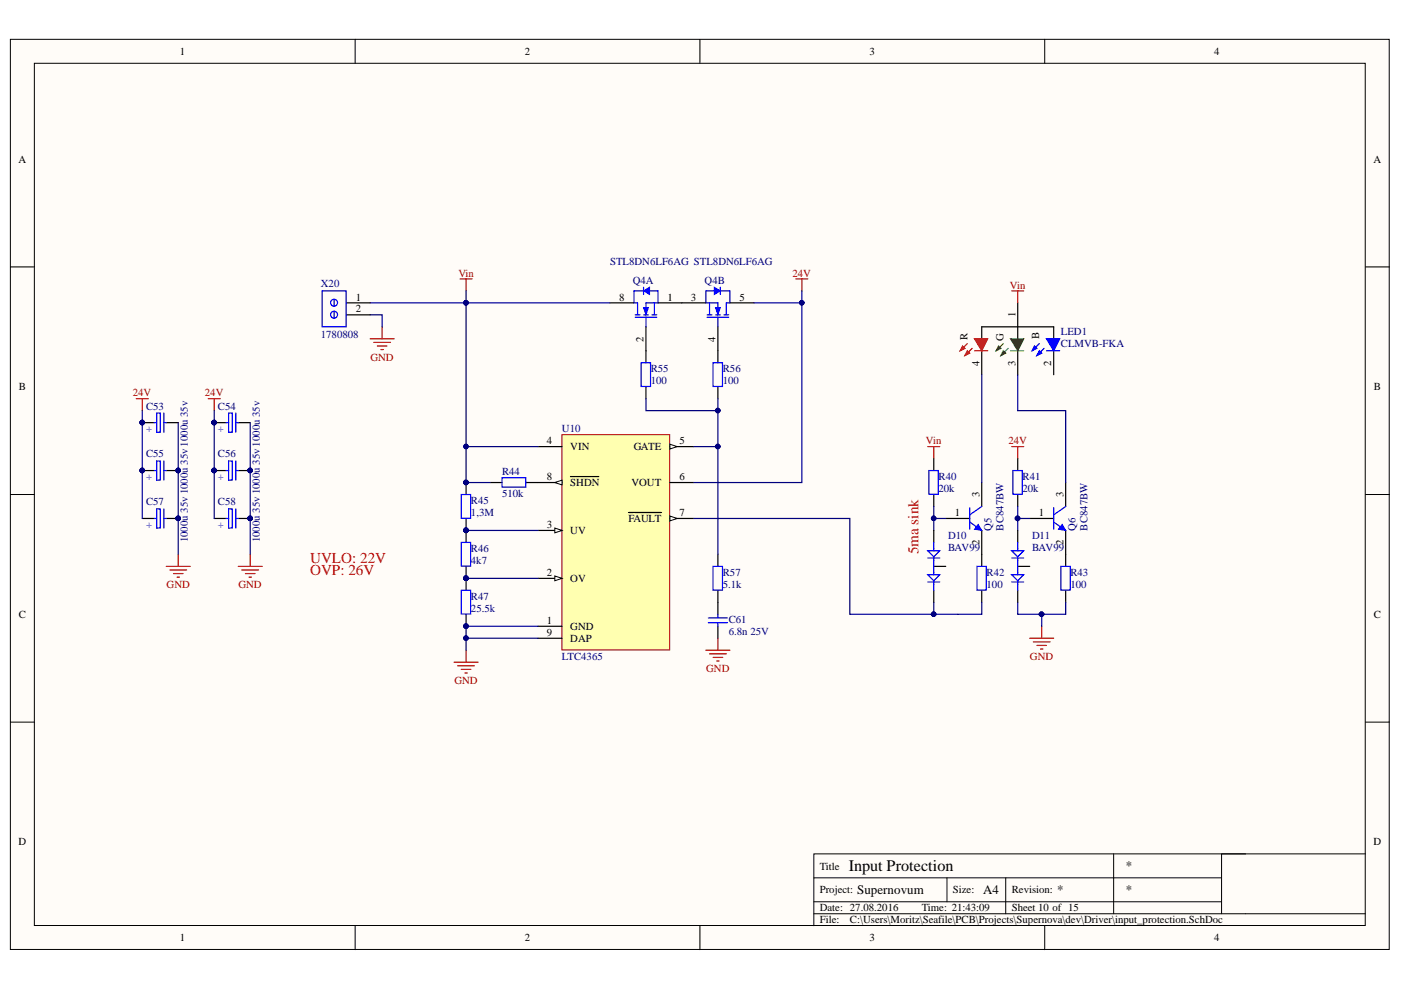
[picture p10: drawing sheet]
<svg xmlns="http://www.w3.org/2000/svg" width="297mm" height="210mm" viewBox="0 0 297 210" stroke-linecap="round" stroke-linejoin="round" font-family="sans-serif">
<defs><g id="words">
<text font-size="3.4" x="179.9" y="184.6">Input Protection</text>
<g font-size="3.2" fill="#f00">
<text x="65.7" y="119.4">UVLO: 22V</text>
<text x="194.8" y="117.6" transform="rotate(-90 194.8 117.6)">5ma sink</text>
<text x="65.7" y="122">OVP: 26V</text>
</g>
<g font-size="2.7">
<text x="238.7" y="184.5">*</text>
<text x="181.7" y="189.6">Supernovum</text>
<text x="208.4" y="189.6">A4</text>
<text x="224.2" y="189.6">*</text>
<text x="238.7" y="189.6">*</text>
</g>
<g font-size="2.3">
<text x="38.2" y="11.7">1</text>
<text x="111.3" y="11.7">2</text>
<text x="184.4" y="11.7">3</text>
<text x="257.5" y="11.7">4</text>
<text x="3.9" y="34.5">A</text>
<text x="291.2" y="34.5">A</text>
<text x="75.4" y="63.7">1</text>
<text x="131.2" y="63.7">8</text>
<text x="141.5" y="63.7">1</text>
<text x="146.5" y="63.7">3</text>
<text x="156.8" y="63.7">5</text>
<text x="75.4" y="66.3">2</text>
<text x="215.3" y="67.3" transform="rotate(-90 215.3 67.3)">1</text>
<text x="220.3" y="72" transform="rotate(-90 220.3 72)">B</text>
<text x="136.4" y="72.5" transform="rotate(-90 136.4 72.5)">2</text>
<text x="151.7" y="72.5" transform="rotate(-90 151.7 72.5)">4</text>
<text x="205.1" y="72.1" transform="rotate(-90 205.1 72.1)">R</text>
<text x="207.7" y="77.5" transform="rotate(-90 207.7 77.5)">4</text>
<text x="212.7" y="72.2" transform="rotate(-90 212.7 72.2)">G</text>
<text x="215.3" y="77.5" transform="rotate(-90 215.3 77.5)">3</text>
<text x="222.9" y="77.5" transform="rotate(-90 222.9 77.5)">2</text>
<text x="4" y="82.8">B</text>
<text x="291.3" y="82.8">B</text>
<text x="116" y="94.2">4</text>
<text x="120.9" y="95.5">VIN</text>
<text x="134.4" y="95.5">GATE</text>
<text x="144.1" y="94.2">5</text>
<text x="116" y="101.8">8</text>
<text x="144.1" y="101.8">6</text>
<text x="120.9" y="103.1">SHDN</text>
<text x="133.9" y="103.1">VOUT</text>
<text x="207.7" y="105.3" transform="rotate(-90 207.7 105.3)">3</text>
<text x="225.5" y="105.3" transform="rotate(-90 225.5 105.3)">3</text>
<text x="116" y="112">3</text>
<text x="120.9" y="113.2">UV</text>
<text x="133.2" y="110.7">FAULT</text>
<text x="144.1" y="109.4">7</text>
<text x="202.4" y="109.4">1</text>
<text x="220.2" y="109.4">1</text>
<text x="207.7" y="115.7" transform="rotate(-90 207.7 115.7)">2</text>
<text x="225.5" y="115.7" transform="rotate(-90 225.5 115.7)">2</text>
<text x="116" y="122.1">2</text>
<text x="120.9" y="123.4">OV</text>
<text x="4" y="131">C</text>
<text x="291.3" y="131">C</text>
<text x="116" y="132.3">1</text>
<text x="116" y="134.8">9</text>
<text x="120.9" y="133.6">GND</text>
<text x="120.9" y="136.1">DAP</text>
<text x="3.9" y="179.3">D</text>
<text x="291.2" y="179.3">D</text>
<text x="173.8" y="184.4">Title</text>
<text x="173.8" y="189.4">Project:</text>
<text x="202" y="189.4">Size:</text>
<text x="214.5" y="189.4">Revision:</text>
<text x="173.8" y="193.2">Date: 27.08.2016</text>
<text x="173.8" y="195.8">File:</text>
<text x="180.2" y="195.8">C:\Users\Moritz\Seafile\PCB\Projects\Supernova\dev\Driver\input_protection.SchDoc</text>
<text x="195.4" y="193.2">Time: 21:43:09</text>
<text x="214.5" y="193.2">Sheet 10 of 15</text>
<text x="38.2" y="199.6">1</text>
<text x="111.3" y="199.6">2</text>
<text x="184.4" y="199.6">3</text>
<text x="257.5" y="199.6">4</text>
</g>
<g font-size="2.3" fill="#800000">
<text x="97.2" y="58.6">Vin</text>
<text x="168" y="58.6">24V</text>
<text x="214.1" y="61.2">Vin</text>
<text x="78.5" y="76.4">GND</text>
<text x="28.2" y="84">24V</text>
<text x="43.5" y="84">24V</text>
<text x="196.3" y="94.2">Vin</text>
<text x="213.8" y="94.2">24V</text>
<text x="35.3" y="124.7">GND</text>
<text x="50.6" y="124.7">GND</text>
<text x="149.7" y="142.4">GND</text>
<text x="218.4" y="139.9">GND</text>
<text x="96.3" y="145">GND</text>
</g>
<g font-size="2.3" fill="#000080">
<text x="129.3" y="56.1">STL8DN6LF6AG STL8DN6LF6AG</text>
<text x="68" y="60.9">X20</text>
<text x="134.2" y="60.2">Q4A</text>
<text x="149.4" y="60.2">Q4B</text>
<text x="68" y="71.6">1780808</text>
<text x="224.9" y="71.1">LED1</text>
<text x="224.9" y="73.6">CLMVB-FKA</text>
<text x="138" y="79">R55</text>
<text x="138" y="81.5">100</text>
<text x="153.2" y="79">R56</text>
<text x="153.2" y="81.5">100</text>
<text x="31" y="86.8">C53</text>
<text x="46.2" y="86.8">C54</text>
<text x="119.1" y="91.6">U10</text>
<text x="31" y="97">C55</text>
<text x="46.2" y="97">C56</text>
<text x="106.5" y="100.8">R44</text>
<text x="199" y="101.8">R40</text>
<text x="216.8" y="101.8">R41</text>
<text x="31" y="107.2">C57</text>
<text x="46.2" y="107.2">C58</text>
<text x="99.9" y="106.9">R45</text>
<text x="106.5" y="105.4">510k</text>
<text x="199" y="104.4">20k</text>
<text x="216.8" y="104.4">20k</text>
<text x="99.9" y="109.4">1,3M</text>
<text x="210.2" y="112.5" transform="rotate(-90 210.2 112.5)">Q5</text>
<text x="212.7" y="112.5" transform="rotate(-90 212.7 112.5)">BC847BW</text>
<text x="228" y="112.5" transform="rotate(-90 228 112.5)">Q6</text>
<text x="230.5" y="112.5" transform="rotate(-90 230.5 112.5)">BC847BW</text>
<text x="39.9" y="115" transform="rotate(-90 39.9 115)">1000u 35v 1000u 35v 1000u 35v</text>
<text x="55.1" y="115" transform="rotate(-90 55.1 115)">1000u 35v 1000u 35v 1000u 35v</text>
<text x="99.9" y="117">R46</text>
<text x="99.9" y="119.6">4k7</text>
<text x="201" y="114.3">D10</text>
<text x="201" y="116.8">BAV99</text>
<text x="218.8" y="114.3">D11</text>
<text x="218.8" y="116.8">BAV99</text>
<text x="153.2" y="122.1">R57</text>
<text x="153.2" y="124.7">5.1k</text>
<text x="209.2" y="122.1">R42</text>
<text x="209.2" y="124.7">100</text>
<text x="226.9" y="122.1">R43</text>
<text x="226.9" y="124.7">100</text>
<text x="99.9" y="127.2">R47</text>
<text x="99.9" y="129.8">25.5k</text>
<text x="154.5" y="132.1">C61</text>
<text x="154.5" y="134.6">6.8n 25V</text>
<text x="119.1" y="139.9">LTC4365</text>
</g>
<g font-size="2.3" fill="#00f">
<text x="31" y="91.6">+</text>
<text x="46.2" y="91.6">+</text>
<text x="31" y="101.8">+</text>
<text x="46.2" y="101.8">+</text>
<text x="31" y="112">+</text>
<text x="46.2" y="112">+</text>
</g>
</g></defs>
<g fill="#fffcf8" stroke="#000" stroke-width=".21">
<path d="M2.2 8.3h292.3v193h-292.3z"/>
<path d="M7.3 13.4h282.2v182.8h-282.2z"/>
</g>
<g fill="none" stroke="#000" stroke-width=".21">
<path d="M75.3 8.3v5.1M148.4 8.3v5.1M221.5 8.3v5.1M2.2 56.6h5.1M289.5 56.6h5.1M2.2 104.8h5.1M289.5 104.8h5.1M2.2 153.1h5.1M289.5 153.1h5.1M75.3 196.3v5.1M148.4 196.3v5.1M172.6 186.1h86.4"/>
<path d="M172.6 193.7h116.9M172.6 191.2h86.4M200.8 186.1v5.1M213.2 186.1v7.6M221.5 196.3v5.1M236.1 181v12.7M264.1 181h-91.5v15.3M289.5 181h-30.5v12.7"/>
</g>
<path d="M134.7 67.3h4.5M134.7 66.8h1M135.2 64.2v2.6M136.4 66.8h1.1M137 67.3v2M138.2 66.8h1M138.7 64.2v2.6M139.5 64.2h-2.5v2.6" fill="none" stroke="#00f" stroke-width=".25"/>
<path d="M136.4 65.2h1.1l-.5 1.6z" fill="#00f"/>
<path d="M136.4 65.2h1.1l-.5 1.6z" fill="none" stroke="#00f" stroke-width=".21"/>
<path d="M134.4 64.2h.8" fill="none" stroke="#00f" stroke-width=".25"/>
<path d="M136.4 61.7l1.3-.8v1.5z" fill="#00f"/>
<path d="M136.4 61.7l1.3-.8v1.5z" fill="none" stroke="#00f" stroke-width=".21"/>
<path d="M136.4 60.9v1.5M136.4 61.7h-2v2.5M137.7 61.7h1.8v2.5M149.7 64.2h2.5v2.6M149.9 67.3h4.6M149.9 66.8h1M150.4 64.2v2.6M151.7 66.8h1M152.2 67.3v2M153.5 66.8h1M154 64.2v2.6" fill="none" stroke="#00f" stroke-width=".25"/>
<path d="M129.3 64.2h5.1M137 69.3v5.1M139.5 64.2h5.1" fill="none" stroke="#000" stroke-width=".25"/>
<path d="M151.7 65.2h1l-.5 1.6z" fill="#00f"/>
<path d="M151.7 65.2h1l-.5 1.6z" fill="none" stroke="#00f" stroke-width=".21"/>
<path d="M154 64.2h.8" fill="none" stroke="#00f" stroke-width=".25"/>
<path d="M151.4 60.9l1.3 .8-1.3 .7z" fill="#00f"/>
<path d="M151.4 60.9l1.3 .8-1.3 .7z" fill="none" stroke="#00f" stroke-width=".21"/>
<path d="M151.4 61.7h-1.7v2.5M152.7 60.9v1.5M152.7 61.7h2.1v2.5" fill="none" stroke="#00f" stroke-width=".25"/>
<path d="M144.6 64.2h5.1M152.2 69.3v5.1M154.8 64.2h5" fill="none" stroke="#000" stroke-width=".25"/>
<path d="M119.1 92.1h22.9v45.7h-22.9z" fill="#ffffb0" stroke="#800000" stroke-width=".21"/>
<path d="M114.1 132.8h5.1M114.1 122.6h5.1" fill="none" stroke="#000" stroke-width=".25"/>
<path d="M117.6 122.1l1.6 .5-1.6 .5z" fill="#fffcf8"/>
<path d="M117.6 122.1l1.6 .5-1.6 .5z" fill="none" stroke="#000" stroke-width=".21"/>
<path d="M114.1 112.5h5.1" fill="none" stroke="#000" stroke-width=".25"/>
<path d="M117.6 112l1.6 .5-1.6 .5z" fill="#fffcf8"/>
<path d="M117.6 112l1.6 .5-1.6 .5z" fill="none" stroke="#000" stroke-width=".21"/>
<path d="M114.1 94.7h5.1M142 94.7h5.1" fill="none" stroke="#000" stroke-width=".25"/>
<path d="M142 94.2l1.6 .5-1.6 .5z" fill="#fffcf8"/>
<path d="M142 94.2l1.6 .5-1.6 .5z" fill="none" stroke="#000" stroke-width=".21"/>
<path d="M142 102.3h5.1M142 109.9h5.1" fill="none" stroke="#000" stroke-width=".25"/>
<path d="M142 109.4l1.6 .5-1.6 .5z" fill="#fffcf8"/>
<path d="M142 109.4l1.6 .5-1.6 .5z" fill="none" stroke="#000" stroke-width=".21"/>
<path d="M114.1 102.3h5.1M133.2 108.7h1.2M134.5 108.7h5.8" fill="none" stroke="#000" stroke-width=".25"/>
<path d="M117.6 102.3l1.6-.5v1z" fill="#fffcf8"/>
<path d="M117.6 102.3l1.6-.5v1z" fill="none" stroke="#000" stroke-width=".21"/>
<path d="M208.1 74.4v5.1M223.4 74.4v5.1M120.9 101h1.1M122.2 101h3.1M125.4 101h1.6M114.1 135.3h5.1" fill="none" stroke="#000" stroke-width=".25"/>
<path d="M78.5 66.8h2.5v2.5M78.5 64.2h50.8M98.8 64.2v30.5h15.3M159.8 64.2h10.2v38.1h-22.9" fill="none" stroke="#000080" stroke-width=".25"/>
<g fill="#000080" stroke="#000080" stroke-width=".21">
<circle cx="170" cy="64.2" r=".48"/>
<circle cx="98.8" cy="94.7" r=".48"/>
<circle cx="98.8" cy="64.2" r=".48"/>
</g>
<path d="M78.5 71.8h5.1M79.2 72.6h3.6M80 73.4h2M80.8 74.1h.5M81 69.3v2.5" fill="none" stroke="#800000" stroke-width=".25"/>
<path d="M205.1 72.8l-1.5 1.6M206.1 73.9l-1.5 1.5" fill="none" stroke="#f00" stroke-width=".25"/>
<path d="M205.1 74.4l.5 .5-1 .5z" fill="#f00"/>
<path d="M205.1 74.4l.5 .5-1 .5z" fill="none" stroke="#f00" stroke-width=".25"/>
<path d="M204.1 73.4l.5 .5-1 .5z" fill="#f00"/>
<path d="M204.1 73.4l.5 .5-1 .5z" fill="none" stroke="#f00" stroke-width=".25"/>
<path d="M215.8 64.2v7.6M215.8 74.4v5.1" fill="none" stroke="#000" stroke-width=".25"/>
<path d="M220.4 72.8l-1.6 1.6M221.4 73.9l-1.6 1.5" fill="none" stroke="#00f" stroke-width=".25"/>
<path d="M220.4 74.4l.5 .5-1.1 .5z" fill="#00f"/>
<path d="M220.4 74.4l.5 .5-1.1 .5z" fill="none" stroke="#00f" stroke-width=".25"/>
<path d="M219.3 73.4l.5 .5-1 .5z" fill="#00f"/>
<path d="M219.3 73.4l.5 .5-1 .5z" fill="none" stroke="#00f" stroke-width=".25"/>
<path d="M223.4 69.3v2.5" fill="none" stroke="#000" stroke-width=".25"/>
<path d="M212.7 72.8l-1.5 1.6M213.7 73.9l-1.5 1.5" fill="none" stroke="#00bf00" stroke-width=".25"/>
<path d="M212.7 74.4l.5 .5-1 .5z" fill="#00bf00"/>
<path d="M212.7 74.4l.5 .5-1 .5z" fill="none" stroke="#00bf00" stroke-width=".25"/>
<path d="M211.7 73.4l.5 .5-1 .5z" fill="#00bf00"/>
<path d="M211.7 73.4l.5 .5-1 .5z" fill="none" stroke="#00bf00" stroke-width=".25"/>
<path d="M223.4 69.3h-15.3v2.5" fill="none" stroke="#000" stroke-width=".25"/>
<path d="M206.6 71.8h2.8l-1.3 2.6z" fill="#f00"/>
<path d="M206.6 71.8h2.8l-1.3 2.6zM206.6 74.4h2.8" fill="none" stroke="#f00" stroke-width=".25"/>
<path d="M214.2 71.8h2.8l-1.2 2.6z" fill="#00bf00"/>
<path d="M214.2 71.8h2.8l-1.2 2.6zM214.2 74.4h2.8" fill="none" stroke="#00bf00" stroke-width=".25"/>
<path d="M221.9 71.8h2.8l-1.3 2.6z" fill="#00f"/>
<path d="M221.9 71.8h2.8l-1.3 2.6zM221.9 74.4h2.8M205.6 110.7l2.5 1.8M205.6 107.6v4.6M208.1 107.4l-2.5 1.8" fill="none" stroke="#00f" stroke-width=".25"/>
<path d="M97.5 59.1h2.6M98.8 59.1v2.6" fill="none" stroke="#800000" stroke-width=".25"/>
<path d="M98.8 61.7v2.5" fill="none" stroke="#000080" stroke-width=".25"/>
<circle cx="98.8" cy="64.2" r=".48" fill="#000080" stroke="#000080" stroke-width=".21"/>
<path d="M200.5 109.9h5.1M208.1 102.3v5.1M208.1 112.5v5" fill="none" stroke="#000" stroke-width=".25"/>
<path d="M207.4 111.2l.7 1.3-1.5-.3z" fill="#00f"/>
<path d="M207.4 111.2l.7 1.3-1.5-.3z" fill="none" stroke="#00f" stroke-width=".21"/>
<path d="M198 97.2v2.6M198 104.8v2.6M208.1 117.5v2.6M218.3 109.9h5.1M225.9 102.3v5.1M225.9 112.5v5M208.1 125.2v2.5" fill="none" stroke="#000" stroke-width=".25"/>
<path d="M196.9 99.8h2v5h-2zM223.4 110.7l2.5 1.8M223.4 107.6v4.6M225.9 107.4l-2.5 1.8M207.1 120.1h2v5h-2z" fill="none" stroke="#00f" stroke-width=".25"/>
<path d="M198 107.4v2.5M200.5 109.9h-2.5v2.6" fill="none" stroke="#000080" stroke-width=".25"/>
<circle cx="198" cy="109.9" r=".48" fill="#000080" stroke="#000080" stroke-width=".21"/>
<path d="M214.5 61.7h2.5M215.8 61.7v2.5" fill="none" stroke="#800000" stroke-width=".25"/>
<path d="M225.2 111.2l.7 1.3-1.5-.3z" fill="#00f"/>
<path d="M225.2 111.2l.7 1.3-1.5-.3z" fill="none" stroke="#00f" stroke-width=".21"/>
<g fill="none" stroke="#000" stroke-width=".25">
<path d="M137 74.4v2.5M152.2 74.4v2.5M30.2 89.6h2.5M30.2 99.8h2.5M35.3 89.6h2.5M35.3 99.8h2.5M45.4 89.6h2.6M45.4 99.8h2.6M50.5 89.6h2.6M50.5 99.8h2.6M137 82v2.5M152.2 82v2.5"/>
<path d="M215.8 97.2v2.6M30.2 109.9h2.5M35.3 109.9h2.5M45.4 109.9h2.6M50.5 109.9h2.6M98.8 102.3v2.5M98.8 109.9v5.1M103.9 102.3h2.5M111.5 102.3h2.6M152.2 117.5v2.6M198 112.5v2.5M215.8 104.8v2.6"/>
<path d="M215.8 112.5v2.5M225.9 117.5v2.6M98.8 120.1v5.1M98.8 130.2v2.6M152.2 125.2v5M152.2 132.8v2.5M198 120.1h2.5M198 125.2v2.5M215.8 125.2v2.5M215.8 120.1h2.5M225.9 125.2v2.5"/>
</g>
<g fill="none" stroke="#00f" stroke-width=".25">
<path d="M135.9 76.9h2v5h-2zM151.2 76.9h2v5h-2zM32.7 89.6h.5M32.7 99.8h.5M33.2 87.6h.8v4h-.8zM33.2 97.7h.8v4.1h-.8zM34.7 87.6v4M34.7 97.7v4.1M34.7 89.6h.6M34.7 99.8h.6M48 89.6h.5M48 99.8h.5"/>
<path d="M48.5 87.6h.7v4h-.7zM48.5 97.7h.7v4.1h-.7zM50 89.6h.5M50 99.8h.5M50 87.6v4M50 97.7v4.1M214.8 99.8h1.9v5h-1.9zM32.7 109.9h.5M33.2 107.9h.8v4.1h-.8zM34.7 107.9v4.1M34.7 109.9h.6M48 109.9h.5"/>
<path d="M48.5 107.9h.7v4.1h-.7zM50 109.9h.5M50 107.9v4.1M97.8 104.8h2v5.1h-2zM97.8 115h2v5h-2zM106.4 101.3h5.1v2h-5.1zM196.7 116.8h2.5l-1.2 1.3zM196.7 118.3h2.5M198 115v1.8M198 118.3v3.6M214.5 116.8h2.5l-1.2 1.3zM214.5 118.3h2.5"/>
<path d="M215.8 115v1.8M215.8 118.3v3.6M97.8 125.2h2v5h-2zM150.2 132h4M150.2 131h4M151.2 120.1h2v5h-2zM152.2 130.2v.8M152.2 132v.8M196.7 121.9h2.5l-1.2 1.2zM196.7 123.4h2.5M198 123.4v1.8M214.5 121.9h2.5l-1.2 1.2z"/>
<path d="M214.5 123.4h2.5M215.8 123.4v1.8M224.9 120.1h2v5h-2z"/>
</g>
<g fill="none" stroke="#000080" stroke-width=".25">
<path d="M170 61.7v2.5M208.1 79.5v22.8M215.8 79.5v7.6h10.1v15.2M30.2 87.1v22.8M37.8 89.6v27.9M45.4 87.1v22.8M53.1 89.6v27.9M98.8 94.7v7.6h5.1M137 84.5v2.6h15.2v-2.6M152.2 87.1v7.6h-5.1M152.2 94.7v22.8M98.8 112.5h15.3"/>
<path d="M147.1 109.9h33.1v20.3h27.9v-2.5M215.8 107.4v2.5M218.3 109.9h-2.5v2.6M98.8 135.3h15.3M98.8 122.6h15.3M114.1 132.8h-15.3v5.1M198 127.7v2.5M215.8 127.7v2.5h10.1v-2.5M220.9 130.2v2.6"/>
</g>
<g fill="#000080" stroke="#000080" stroke-width=".21">
<circle cx="215.7" cy="109.9" r=".49"/>
<circle cx="220.8" cy="130.2" r=".49"/>
<circle cx="198" cy="130.2" r=".48"/>
<circle cx="170" cy="64.2" r=".48"/>
<circle cx="98.8" cy="135.3" r=".48"/>
<circle cx="98.8" cy="132.8" r=".48"/>
<circle cx="98.8" cy="102.3" r=".48"/>
<circle cx="98.8" cy="94.7" r=".48"/>
<circle cx="98.8" cy="122.6" r=".48"/>
<circle cx="98.8" cy="112.4" r=".48"/>
<circle cx="30.1" cy="89.6" r=".48"/>
<circle cx="37.8" cy="99.7" r=".48"/>
<circle cx="30.1" cy="99.7" r=".48"/>
<circle cx="37.8" cy="109.9" r=".48"/>
<circle cx="45.4" cy="89.6" r=".49"/>
<circle cx="53" cy="99.7" r=".48"/>
<circle cx="45.4" cy="99.7" r=".49"/>
<circle cx="53" cy="109.9" r=".48"/>
<circle cx="152.2" cy="87" r=".48"/>
<circle cx="152.2" cy="94.7" r=".48"/>
</g>
<g fill="none" stroke="#800000" stroke-width=".25">
<path d="M168.7 59.1h2.6M170 59.1v2.6M28.9 84.5h2.5M30.2 84.5v2.6M44.2 84.5h2.5M45.4 84.5v2.6M196.7 94.7h2.5M198 94.7v2.5M214.5 94.7h2.5M215.8 94.7v2.5M37.8 117.5v2.6M53.1 117.5v2.6"/>
<path d="M35.3 120.1h5M36 120.8h3.6M36.8 121.6h2M37.5 122.4h.6M50.5 120.1h5.1M51.3 120.8h3.5M52 121.6h2.1M52.8 122.4h.5M98.8 137.9v2.5M149.7 137.9h5.1M150.4 138.6h3.6M151.2 139.4h2"/>
<path d="M152.2 135.3v2.6M218.3 135.3h5.1M219.1 136.1h3.5M219.8 136.8h2.1M220.6 137.6h.5M220.9 132.8v2.5M96.3 140.4h5.1M97 141.2h3.6M97.8 141.9h2M98.6 142.7h.5M152 140.2h.5"/>
</g>
<g fill="#fff" stroke="#00f" stroke-width=".25">
<circle cx="70.8" cy="64.2" r=".74"/>
<circle cx="70.8" cy="66.7" r=".74"/>
</g>
<path d="M68.3 61.7h5.1v7.6h-5.1zM70.8 63.5v1.5M70.8 66v1.5" fill="none" stroke="#00f" stroke-width=".25"/>
<path d="M73.4 64.2h5.1M73.4 66.8h5.1" fill="none" stroke="#000" stroke-width=".25"/>
<use href="#words"/>
</svg>
